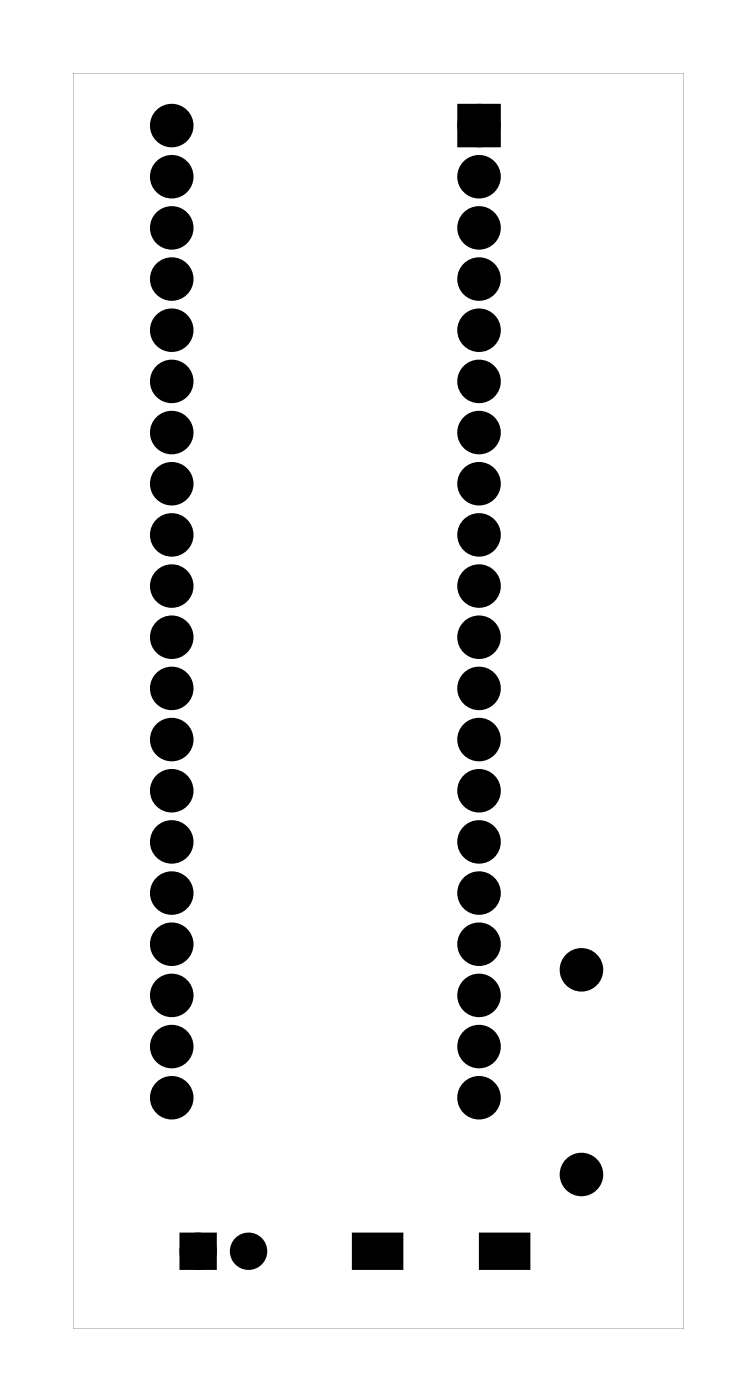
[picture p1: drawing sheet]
<svg xmlns="http://www.w3.org/2000/svg" width="37mm" height="69mm" viewBox="0 0 37 69" stroke-linecap="round" stroke-linejoin="round" font-family="sans-serif">
<g fill="#000">
<path d="M23.1 5.5h1.4v1.4h-1.4zM9.2 61.5h1.2v1.2h-1.2zM17.6 61.3h2.3v1.6h-2.3zM23.9 61.3h2.3v1.6h-2.3z"/>
<path d="M3.6 3.6v62.4h30.3v-62.4zM3.6 3.6h30.3v62.4h-30.3z"/>
</g>
<g fill="none" stroke="#000" stroke-width=".76" stroke-linecap="butt">
<path d="M23.1 5.5h1.4v1.4h-1.4z"/>
<circle cx="8.5" cy="6.2" r=".7"/>
<circle cx="8.5" cy="18.9" r=".7"/>
<circle cx="8.5" cy="13.9" r=".7"/>
<circle cx="8.5" cy="8.8" r=".7"/>
<circle cx="8.5" cy="11.3" r=".7"/>
<circle cx="8.5" cy="16.4" r=".7"/>
<circle cx="23.8" cy="6.2" r=".7"/>
<circle cx="23.8" cy="18.9" r=".7"/>
<circle cx="23.8" cy="8.8" r=".7"/>
<circle cx="23.8" cy="13.9" r=".7"/>
<circle cx="23.8" cy="16.4" r=".7"/>
<circle cx="23.8" cy="11.3" r=".7"/>
<circle cx="8.5" cy="34.2" r=".7"/>
<circle cx="8.5" cy="36.7" r=".7"/>
<circle cx="8.5" cy="29.1" r=".7"/>
<circle cx="8.5" cy="39.3" r=".7"/>
<circle cx="8.5" cy="31.6" r=".7"/>
<circle cx="8.5" cy="26.6" r=".7"/>
<circle cx="8.5" cy="24" r=".7"/>
<circle cx="8.5" cy="21.5" r=".7"/>
<circle cx="23.8" cy="34.2" r=".7"/>
<circle cx="23.8" cy="29.1" r=".7"/>
<circle cx="23.8" cy="36.7" r=".7"/>
<circle cx="23.8" cy="39.3" r=".7"/>
<circle cx="23.8" cy="31.6" r=".7"/>
<circle cx="23.8" cy="26.6" r=".7"/>
<circle cx="23.8" cy="21.5" r=".7"/>
<circle cx="23.8" cy="24" r=".7"/>
<circle cx="8.5" cy="52" r=".7"/>
<circle cx="8.5" cy="46.9" r=".7"/>
<circle cx="8.5" cy="49.4" r=".7"/>
<circle cx="8.5" cy="41.8" r=".7"/>
<circle cx="8.5" cy="44.3" r=".7"/>
<circle cx="8.5" cy="54.5" r=".7"/>
<circle cx="23.8" cy="46.9" r=".7"/>
<circle cx="23.8" cy="49.4" r=".7"/>
<circle cx="23.8" cy="52" r=".7"/>
<circle cx="23.8" cy="41.8" r=".7"/>
<circle cx="23.8" cy="54.5" r=".7"/>
<circle cx="23.8" cy="44.3" r=".7"/>
<circle cx="28.8" cy="58.3" r=".7"/>
<circle cx="28.8" cy="48.1" r=".7"/>
</g>
<g fill="#000">
<circle cx="8.5" cy="13.9" r=".7"/>
<circle cx="8.5" cy="8.8" r=".7"/>
<circle cx="8.5" cy="6.2" r=".7"/>
<circle cx="8.5" cy="11.3" r=".7"/>
<circle cx="8.5" cy="16.4" r=".7"/>
<circle cx="8.5" cy="18.9" r=".7"/>
<circle cx="23.8" cy="13.9" r=".7"/>
<circle cx="23.8" cy="8.8" r=".7"/>
<circle cx="23.8" cy="6.2" r=".7"/>
<circle cx="23.8" cy="11.3" r=".7"/>
<circle cx="23.8" cy="16.4" r=".7"/>
<circle cx="23.8" cy="18.9" r=".7"/>
<circle cx="8.5" cy="36.7" r=".7"/>
<circle cx="8.5" cy="31.6" r=".7"/>
<circle cx="8.5" cy="26.6" r=".7"/>
<circle cx="8.5" cy="39.3" r=".7"/>
<circle cx="8.5" cy="21.5" r=".7"/>
<circle cx="8.5" cy="24" r=".7"/>
<circle cx="8.5" cy="34.2" r=".7"/>
<circle cx="8.5" cy="29.1" r=".7"/>
<circle cx="23.8" cy="31.6" r=".7"/>
<circle cx="23.8" cy="36.7" r=".7"/>
<circle cx="23.8" cy="26.6" r=".7"/>
<circle cx="23.8" cy="39.3" r=".7"/>
<circle cx="23.8" cy="21.5" r=".7"/>
<circle cx="23.8" cy="24" r=".7"/>
<circle cx="23.8" cy="34.2" r=".7"/>
<circle cx="23.8" cy="29.1" r=".7"/>
<circle cx="8.5" cy="49.4" r=".7"/>
<circle cx="8.5" cy="41.8" r=".7"/>
<circle cx="8.5" cy="52" r=".7"/>
<circle cx="8.5" cy="44.3" r=".7"/>
<circle cx="8.5" cy="54.5" r=".7"/>
<circle cx="8.5" cy="46.9" r=".7"/>
<circle cx="23.8" cy="49.4" r=".7"/>
<circle cx="23.8" cy="41.8" r=".7"/>
<circle cx="23.8" cy="52" r=".7"/>
<circle cx="23.8" cy="44.3" r=".7"/>
<circle cx="23.8" cy="54.5" r=".7"/>
<circle cx="23.8" cy="46.9" r=".7"/>
<circle cx="28.8" cy="48.1" r=".7"/>
<circle cx="28.8" cy="58.3" r=".7"/>
<circle cx="9.8" cy="62.1" r=".6"/>
<circle cx="12.3" cy="62.1" r=".6"/>
</g>
<g fill="none" stroke="#000" stroke-width=".65" stroke-linecap="butt">
<path d="M9.2 61.5h1.2v1.2h-1.2z"/>
<circle cx="9.8" cy="62.1" r=".6"/>
<circle cx="12.3" cy="62.1" r=".6"/>
</g>
<path d="M17.6 61.3h2.3v1.6h-2.3zM23.9 61.3h2.3v1.6h-2.3z" fill="none" stroke="#000" stroke-width=".25"/>
</svg>
